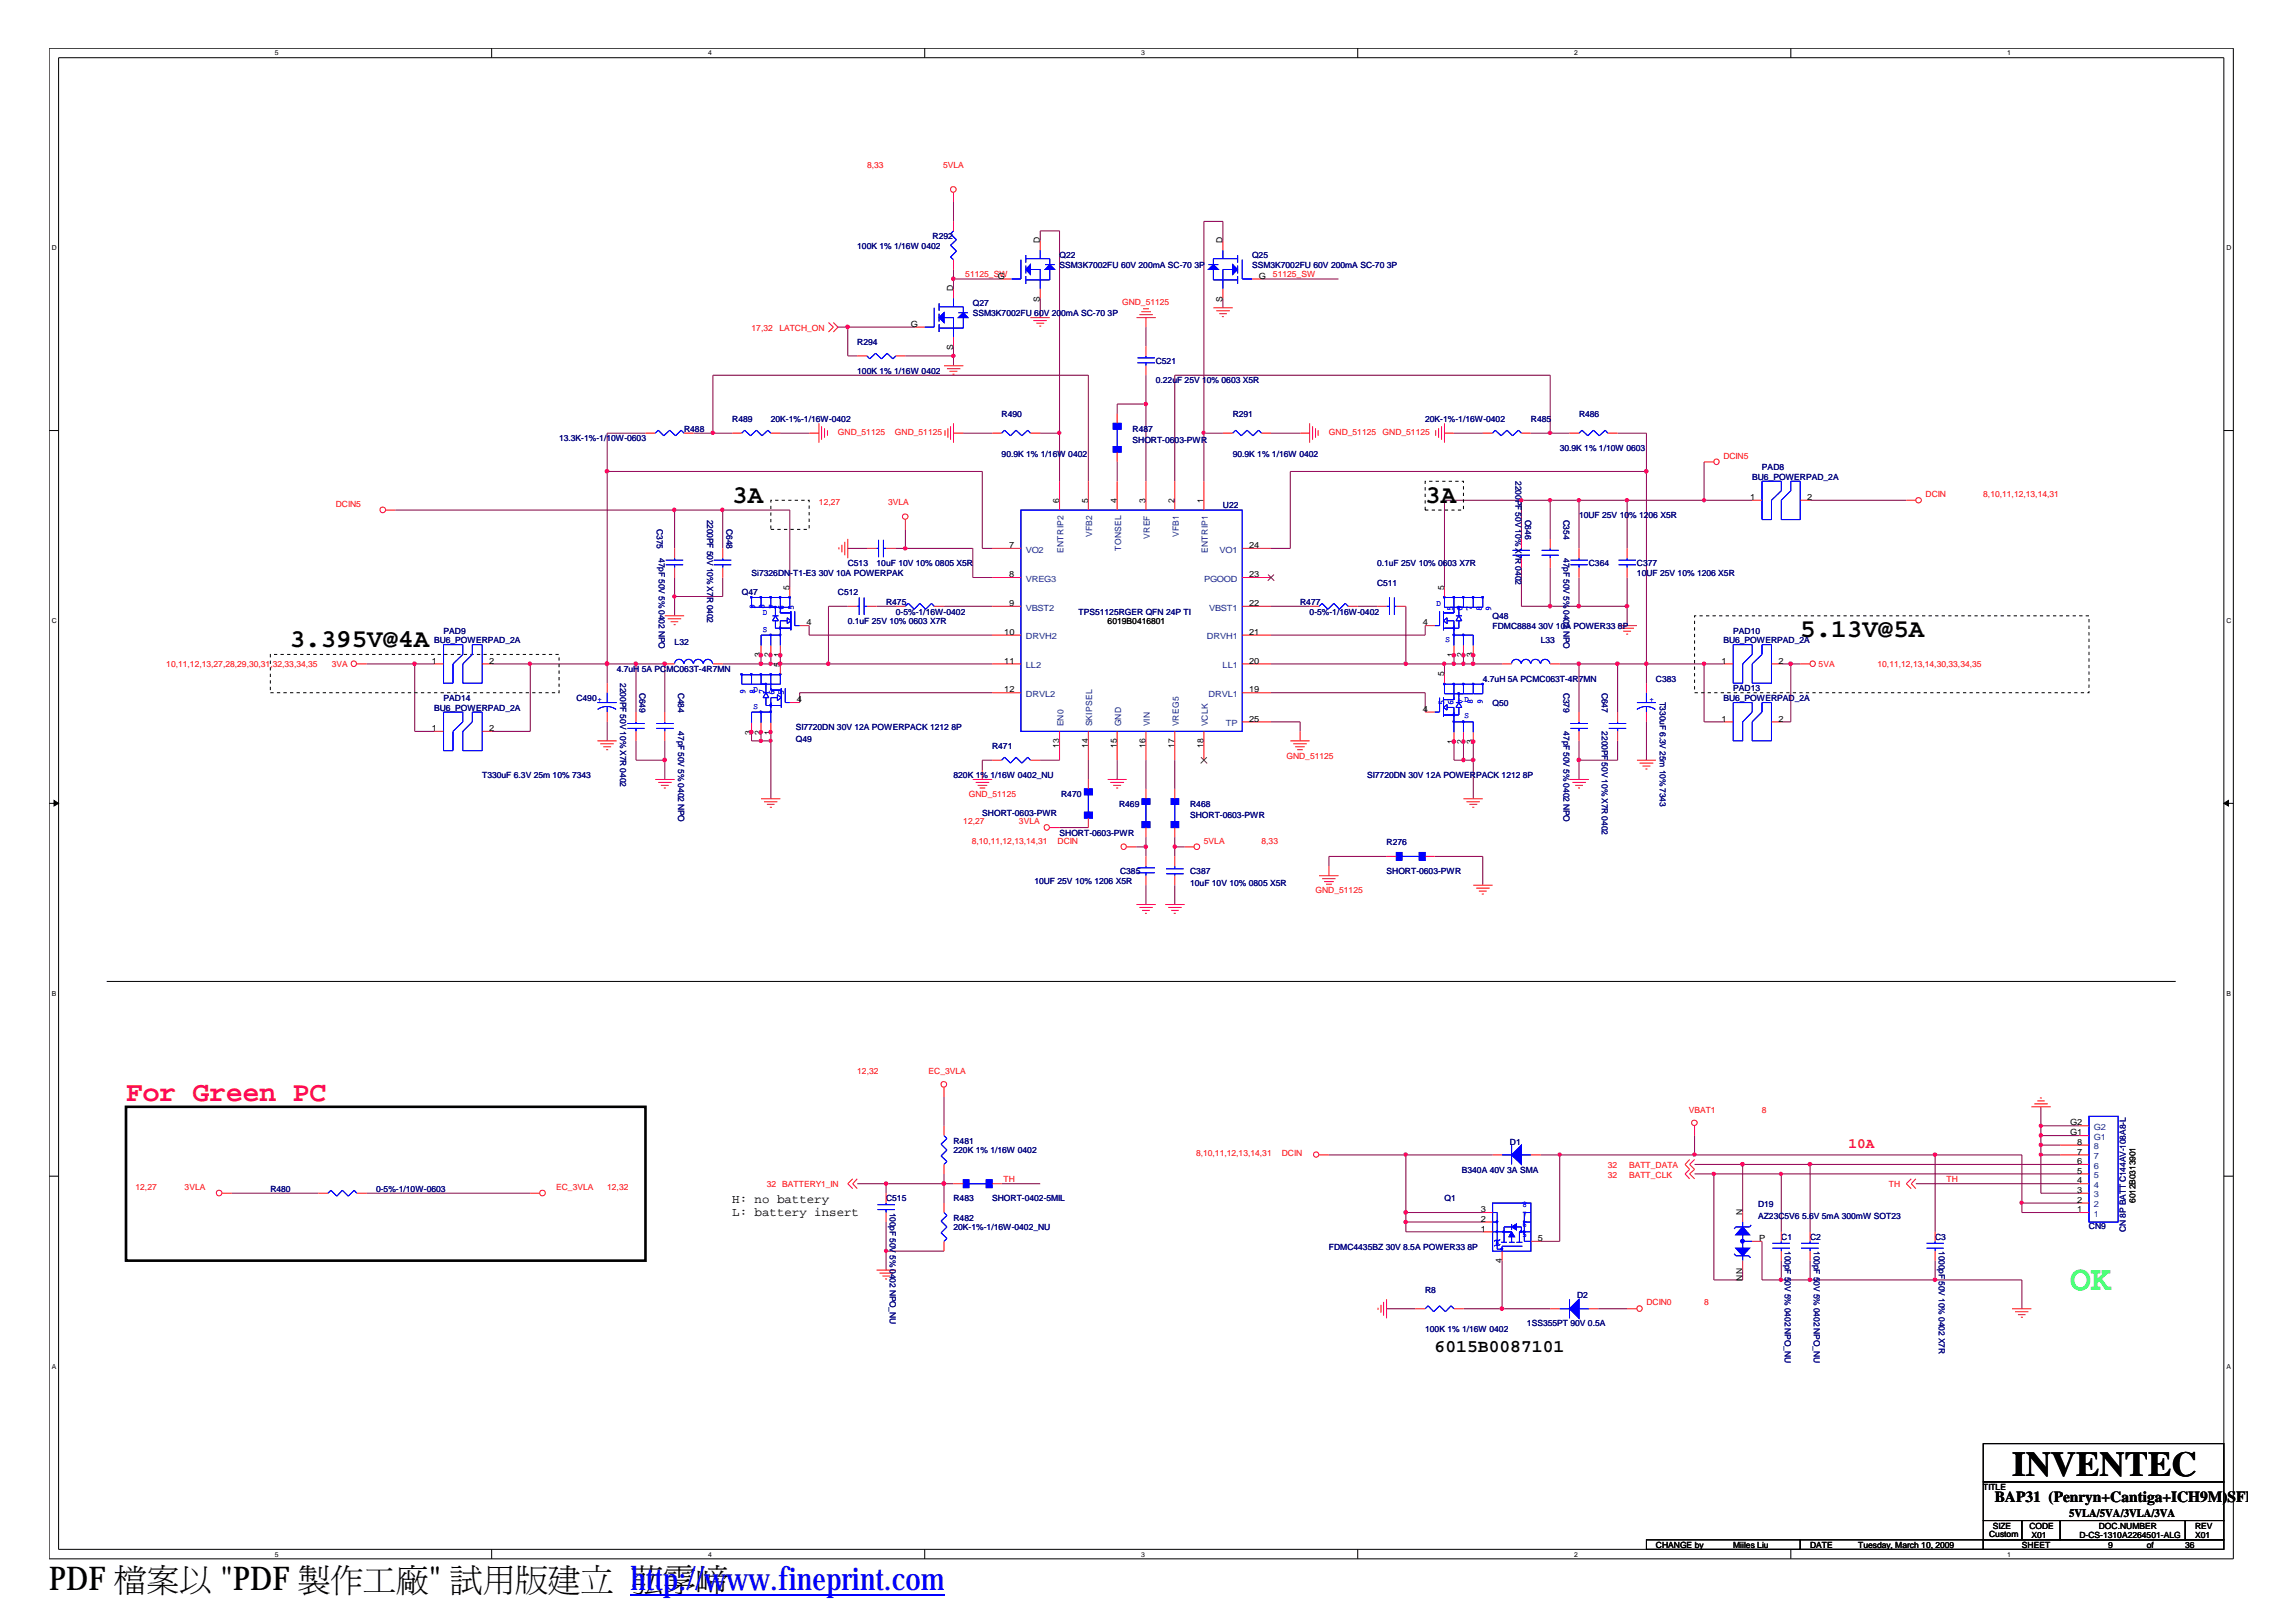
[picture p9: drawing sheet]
<svg xmlns="http://www.w3.org/2000/svg" width="297mm" height="210mm" viewBox="0 0 297 210" stroke-linecap="round" stroke-linejoin="round" font-family="sans-serif">
<defs><g id="words">
<text font-size="4.6" fill="#00ff40" x="267.7" y="166.8">OK</text>
<text font-size="4.5" x="260.2" y="190.9">INVENTEC</text>
<g font-size="4.2">
<text x="6.3" y="205.7">PDF 檔</text>
<text x="19" y="205.7">案</text>
<text x="23.2" y="205.7">以製&quot; 試立</text>
<text x="28.5" y="205.7">&quot;PDF</text>
<text x="42.8" y="205.7">作</text>
<text x="47" y="205.7">工用</text>
<text x="51.2" y="205.7">廠版 雺</text>
<text x="70.9" y="205.7">建 崹</text>
<text x="81.5" y="205.7">苰</text>
</g>
<text font-size="4.2" fill="#00f" x="81.5" y="205.7">http://www.fineprint.com</text>
<text font-size="3.6" fill="#f00" x="16.3" y="142.4">For Green PC</text>
<g font-size="3.3">
<text x="94.7" y="65">3A</text>
<text x="184.3" y="65">3A</text>
<text x="37.5" y="83.7">3.395V@4A</text>
<text x="232.8" y="82.4">5.13V@5A</text>
</g>
<text font-size="2.3" x="185.5" y="174.9">6015B0087101</text>
<text font-size="2" x="258" y="194.2">BAP31 (Penryn+Cantiga+ICH9M)SFF</text>
<text font-size="1.9" fill="#f00" x="239.1" y="148.4">10A</text>
<g font-size="1.6">
<text x="94.7" y="155.6">H: no battery</text>
<text x="94.7" y="157.3">L: battery insert</text>
</g>
<text font-size="1.5" x="267.6" y="196.1">5VLA/5VA/3VLA/3VA</text>
<g font-size="1.1" fill="#f00">
<text x="112.1" y="21.7">8,33</text>
<text x="122" y="21.7">5VLA</text>
<text x="124.8" y="35.8">51125_SW</text>
<text x="164.6" y="35.8">51125_SW</text>
<text x="145.1" y="39.4">GND_51125</text>
<text x="97.2" y="42.8">17,32</text>
<text x="100.8" y="42.8">LATCH_ON</text>
<text x="108.4" y="56.3">GND_51125</text>
<text x="115.7" y="56.3">GND_51125</text>
<text x="171.9" y="56.3">GND_51125</text>
<text x="178.8" y="56.3">GND_51125</text>
<text x="222.9" y="59.3">DCIN5</text>
<text x="43.4" y="65.5">DCIN5</text>
<text x="105.9" y="65.3">12,27</text>
<text x="114.9" y="65.3">3VLA</text>
<text x="249" y="64.3">DCIN</text>
<text x="256.5" y="64.3">8,10,11,12,13,14,31</text>
<text x="21.5" y="86.2">10,11,12,13,27,28,29,30,31,32,33,34,35</text>
<text x="42.9" y="86.2">3VA</text>
<text x="235.2" y="86.2">5VA</text>
<text x="242.8" y="86.2">10,11,12,13,14,30,33,34,35</text>
<text x="166.4" y="98.1">GND_51125</text>
<text x="124.6" y="106.6">12,27</text>
<text x="125.3" y="103.1">GND_51125</text>
<text x="131.8" y="106.6">3VLA</text>
<text x="125.7" y="109.1">8,10,11,12,13,14,31</text>
<text x="136.8" y="109.1">DCIN</text>
<text x="155.7" y="109.1">5VLA</text>
<text x="163.2" y="109.1">8,33</text>
<text x="170.1" y="115.5">GND_51125</text>
<text x="110.9" y="139">12,32</text>
<text x="120.1" y="139">EC_3VLA</text>
<text x="218.4" y="143.9">VBAT1</text>
<text x="227.9" y="143.9">8</text>
<text x="154.7" y="149.5">8,10,11,12,13,14,31</text>
<text x="165.8" y="149.5">DCIN</text>
<text x="17.5" y="153.9">12,27</text>
<text x="23.9" y="153.9">3VLA</text>
<text x="71.9" y="153.9">EC_3VLA</text>
<text x="78.5" y="153.9">12,32</text>
<text x="99.2" y="153.5">32 BATTERY1_IN</text>
<text x="129.8" y="152.8">TH</text>
<text x="207.9" y="151">32</text>
<text x="207.9" y="152.3">32</text>
<text x="210.7" y="151">BATT_DATA</text>
<text x="210.7" y="152.3">BATT_CLK</text>
<text x="244.3" y="153.5">TH</text>
<text x="251.8" y="152.8">TH</text>
<text x="212.9" y="168.8">DCIN0</text>
<text x="220.4" y="168.8">8</text>
</g>
<g font-size="1.1" fill="#000080">
<text x="110.9" y="32.2">100K 1% 1/16W 0402</text>
<text x="120.6" y="30.9">R292</text>
<text x="137" y="33.4">Q22</text>
<text x="137" y="34.6">SSM3K7002FU 60V 200mA SC-70 3P</text>
<text x="161.9" y="33.4">Q25</text>
<text x="161.9" y="34.6">SSM3K7002FU 60V 200mA SC-70 3P</text>
<text x="125.8" y="39.6">Q27</text>
<text x="125.8" y="40.9">SSM3K7002FU 60V 200mA SC-70 3P</text>
<text x="110.9" y="44.6">R294</text>
<text x="149.5" y="47.1">C521</text>
<text x="110.9" y="48.4">100K 1% 1/16W 0402</text>
<text x="129.5" y="53.9">R490</text>
<text x="149.5" y="49.6">0.22uF 25V 10% 0603 X5R</text>
<text x="159.4" y="53.9">R291</text>
<text x="204.2" y="53.9">R486</text>
<text x="72.3" y="57.1">13.3K-1%-1/10W-0603</text>
<text x="88.5" y="55.8">R488</text>
<text x="94.7" y="54.6">R489</text>
<text x="99.7" y="54.6">20K-1%-1/16W-0402</text>
<text x="129.5" y="59.1">90.9K 1% 1/16W 0402</text>
<text x="146.5" y="55.8">R487</text>
<text x="146.5" y="57.3">SHORT-0603-PWR</text>
<text x="159.4" y="59.1">90.9K 1% 1/16W 0402</text>
<text x="184.3" y="54.6">20K-1%-1/16W-0402</text>
<text x="198" y="54.6">R485</text>
<text x="201.7" y="58.3">30.9K 1% 1/10W 0603</text>
<text x="158.2" y="65.8">U22</text>
<text x="196" y="62.2" transform="rotate(90 196 62.2)">2200PF 50V 10% X7R 0402</text>
<text x="226.6" y="62">BU6_POWERPAD_2A</text>
<text x="227.9" y="60.8">PAD8</text>
<text x="85" y="68.5" transform="rotate(90 85 68.5)">C375</text>
<text x="91.4" y="67.2" transform="rotate(90 91.4 67.2)">2200PF 50V 10% X7</text>
<text x="93.9" y="68.5" transform="rotate(90 93.9 68.5)">C648</text>
<text x="197.2" y="67.2" transform="rotate(90 197.2 67.2)">C646</text>
<text x="202.2" y="67.2" transform="rotate(90 202.2 67.2)">C354</text>
<text x="204.2" y="67">10UF 25V 10% 1206 X5R</text>
<text x="85.2" y="72.2" transform="rotate(90 85.2 72.2)">47pF 50V 5% 0402 NPO</text>
<text x="91.4" y="77.1" transform="rotate(90 91.4 77.1)">R 0402</text>
<text x="95.9" y="77">Q47</text>
<text x="97.2" y="74.5">Si7326DN-T1-E3 30V 10A POWERPAK</text>
<text x="108.4" y="77">C512</text>
<text x="109.6" y="73.3">C513</text>
<text x="113.4" y="73.3">10uF 10V 10% 0805 X5R</text>
<text x="178.1" y="75.7">C511</text>
<text x="178.1" y="73.3">0.1uF 25V 10% 0603 X7R</text>
<text x="202.2" y="72.2" transform="rotate(90 202.2 72.2)">47pF 50V 5%</text>
<text x="205.5" y="73.3">C364</text>
<text x="211.7" y="73.3">C377</text>
<text x="211.7" y="74.5">10UF 25V 10% 1206 X5R</text>
<text x="56.1" y="83.2">BU6_POWERPAD_2A</text>
<text x="57.4" y="82">PAD9</text>
<text x="87.2" y="83.5">L32</text>
<text x="109.6" y="80.7">0.1uF 25V 10% 0603 X7R</text>
<text x="114.6" y="78.2">R475</text>
<text x="115.9" y="79.5">0-5%-1/16W-0402</text>
<text x="139.5" y="79.5">TPS51125RGER QFN 24P TI</text>
<text x="168.1" y="78.2">R477</text>
<text x="169.4" y="79.5">0-5%-1/16W-0402</text>
<text x="193" y="80.1">Q48</text>
<text x="193" y="81.3">FDMC8884 30V 10A POWER33 8P</text>
<text x="199.3" y="83.2">L33</text>
<text x="202.2" y="78.9" transform="rotate(90 202.2 78.9)">0402 NPO</text>
<text x="222.9" y="83.2">BU6_POWERPAD_2A</text>
<text x="224.2" y="82">PAD10</text>
<text x="79.8" y="86.9">4.7uH 5A PCMC063T-4R7MN</text>
<text x="80.2" y="88.4" transform="rotate(90 80.2 88.4)">2200PF 50V 10% X7R 0402</text>
<text x="82.7" y="89.6" transform="rotate(90 82.7 89.6)">C649</text>
<text x="87.7" y="89.6" transform="rotate(90 87.7 89.6)">C484</text>
<text x="191.8" y="88.2">4.7uH 5A PCMC063T-4R7MN</text>
<text x="202.2" y="89.6" transform="rotate(90 202.2 89.6)">C379</text>
<text x="207.2" y="89.6" transform="rotate(90 207.2 89.6)">C647</text>
<text x="214.2" y="88.2">C383</text>
<text x="224.2" y="89.4">PAD13</text>
<text x="56.1" y="91.9">BU6_POWERPAD_2A</text>
<text x="57.4" y="90.6">PAD14</text>
<text x="74.5" y="90.6">C490+</text>
<text x="87.7" y="94.6" transform="rotate(90 87.7 94.6)">47pF 50V 5% 0402 NPO</text>
<text x="102.9" y="95.9">Q49</text>
<text x="102.9" y="94.4">SI7720DN 30V 12A POWERPACK 1212 8P</text>
<text x="193" y="91.3">Q50</text>
<text x="202.2" y="94.6" transform="rotate(90 202.2 94.6)">47pF 50V 5% 0402 NPO</text>
<text x="207.2" y="94.6" transform="rotate(90 207.2 94.6)">2200PF</text>
<text x="214.7" y="90.7" transform="rotate(90 214.7 90.7)">T330uF 6.3V 25m 10% 7343</text>
<text x="222.9" y="90.6">BU6_POWERPAD_2A</text>
<text x="62.4" y="100.6">T330uF 6.3V 25m 10% 7343</text>
<text x="123.3" y="100.6">820K 1% 1/16W 0402_NU</text>
<text x="128.3" y="96.9">R471</text>
<text x="176.8" y="100.6">SI7720DN 30V 12A POWERPACK 1212 8P</text>
<text x="207.2" y="98.6" transform="rotate(90 207.2 98.6)">50V 10% X7R 0402</text>
<text x="127" y="105.6">SHORT-0603-PWR</text>
<text x="137.2" y="103.1">R470</text>
<text x="144.7" y="104.4">R469</text>
<text x="153.9" y="104.4">R468</text>
<text x="153.9" y="105.8">SHORT-0603-PWR</text>
<text x="137" y="108.1">SHORT-0603-PWR</text>
<text x="144.9" y="113.1">C385</text>
<text x="153.9" y="113.1">C387</text>
<text x="179.3" y="109.3">R276</text>
<text x="179.3" y="113.1">SHORT-0603-PWR</text>
<text x="133.8" y="114.3">10UF 25V 10% 1206 X5R</text>
<text x="153.9" y="114.6">10uF 10V 10% 0805 X5R</text>
<text x="123.3" y="147.9">R481</text>
<text x="123.3" y="149.2">220K 1% 1/16W 0402</text>
<text x="195.3" y="148.1">D1</text>
<text x="35" y="154.1">R480</text>
<text x="48.6" y="154.1">0-5%-1/10W-0603</text>
<text x="114.6" y="155.4">C515</text>
<text x="123.3" y="155.4">R483</text>
<text x="128.3" y="155.4">SHORT-0402-5MIL</text>
<text x="186.8" y="155.4">Q1</text>
<text x="189.1" y="151.7">B340A 40V 3A SMA</text>
<text x="115.1" y="156.8" transform="rotate(90 115.1 156.8)">100pF 50V</text>
<text x="123.3" y="157.9">R482</text>
<text x="123.3" y="159.1">20K-1%-1/16W-0402_NU</text>
<text x="171.9" y="161.6">FDMC4435BZ 30V 8.5A POWER33 8P</text>
<text x="227.4" y="156.1">D19</text>
<text x="227.4" y="157.6">AZ23C5V6 5.6V 5mA 300mW SOT23</text>
<text x="230.4" y="160.4">C1</text>
<text x="230.8" y="161.8" transform="rotate(90 230.8 161.8)">100pF 5</text>
<text x="234.1" y="160.4">C2</text>
<text x="234.6" y="161.8" transform="rotate(90 234.6 161.8)">100pF 5</text>
<text x="250.3" y="160.4">C3</text>
<text x="250.7" y="161.8" transform="rotate(90 250.7 161.8)">1000pF</text>
<text x="270.2" y="158.9">CN9</text>
<text x="275" y="159.3" transform="rotate(-90 275 159.3)">CN 8P BATT C144AV-108A8-L</text>
<text x="115.1" y="162.3" transform="rotate(90 115.1 162.3)">5% 0402 NPO_NU</text>
<text x="184.3" y="167.2">R8</text>
<text x="204" y="167.8">D2</text>
<text x="230.8" y="165.7" transform="rotate(90 230.8 165.7)">0V 5% 0402 NPO_NU</text>
<text x="234.6" y="165.7" transform="rotate(90 234.6 165.7)">0V 5% 0402 NPO_NU</text>
<text x="250.7" y="165.7" transform="rotate(90 250.7 165.7)">50V 10% 0402 X7R</text>
<text x="184.3" y="172.3">100K 1% 1/16W 0402</text>
<text x="197.5" y="171.5">1SS355PT 90V 0.5A</text>
</g>
<g font-size="1.1">
<text x="134.5" y="31.5" transform="rotate(-90 134.5 31.5)">D</text>
<text x="158.1" y="31.5" transform="rotate(-90 158.1 31.5)">D</text>
<text x="123.3" y="37.7" transform="rotate(-90 123.3 37.7)">D</text>
<text x="129" y="36">G</text>
<text x="134.5" y="39" transform="rotate(-90 134.5 39)">S</text>
<text x="158.1" y="39" transform="rotate(-90 158.1 39)">S</text>
<text x="162.8" y="36">G</text>
<text x="117.8" y="42.3">G</text>
<text x="123.3" y="45.2" transform="rotate(-90 123.3 45.2)">S</text>
<text x="137" y="65.1" transform="rotate(-90 137 65.1)">6</text>
<text x="140.7" y="65.1" transform="rotate(-90 140.7 65.1)">5</text>
<text x="144.4" y="65.1" transform="rotate(-90 144.4 65.1)">4</text>
<text x="148.2" y="65.1" transform="rotate(-90 148.2 65.1)">3</text>
<text x="151.9" y="65.1" transform="rotate(-90 151.9 65.1)">2</text>
<text x="155.7" y="65.1" transform="rotate(-90 155.7 65.1)">1</text>
<text x="226.4" y="64.7">1</text>
<text x="233.7" y="64.7">2</text>
<text x="130.5" y="70.9">7</text>
<text x="161.5" y="70.9">24</text>
<text x="102.1" y="76.3" transform="rotate(-90 102.1 76.3)">5</text>
<text x="130.5" y="74.6">8</text>
<text x="161.5" y="74.6">23</text>
<text x="186.8" y="76.3" transform="rotate(-90 186.8 76.3)">5</text>
<text x="104.3" y="80.9">4</text>
<text x="129.9" y="82.1">10</text>
<text x="130.5" y="78.4">9</text>
<text x="143.3" y="80.7">6019B0416801</text>
<text x="161.5" y="78.4">22</text>
<text x="161.5" y="82.1">21</text>
<text x="184" y="80.9">4</text>
<text x="55.8" y="85.8">1</text>
<text x="63.2" y="85.8">2</text>
<text x="98.4" y="85" transform="rotate(-90 98.4 85)">3</text>
<text x="99.7" y="85" transform="rotate(-90 99.7 85)">2</text>
<text x="100.9" y="86.2" transform="rotate(-90 100.9 86.2)">5</text>
<text x="100.9" y="85" transform="rotate(-90 100.9 85)">1</text>
<text x="129.9" y="85.8">11</text>
<text x="129.9" y="89.5">12</text>
<text x="161.5" y="89.5">19</text>
<text x="161.5" y="85.8">20</text>
<text x="186.8" y="87.5" transform="rotate(-90 186.8 87.5)">5</text>
<text x="188" y="85" transform="rotate(-90 188 85)">1</text>
<text x="189.2" y="85" transform="rotate(-90 189.2 85)">2</text>
<text x="190.5" y="85" transform="rotate(-90 190.5 85)">3</text>
<text x="222.6" y="85.8">1</text>
<text x="230" y="85.8">2</text>
<text x="55.8" y="94.5">1</text>
<text x="63.2" y="94.5">2</text>
<text x="97.2" y="95" transform="rotate(-90 97.2 95)">3</text>
<text x="98.4" y="95" transform="rotate(-90 98.4 95)">2</text>
<text x="99.7" y="95" transform="rotate(-90 99.7 95)">1</text>
<text x="103" y="90.8">4</text>
<text x="161.5" y="93.3">25</text>
<text x="184" y="92">4</text>
<text x="222.6" y="93.3">1</text>
<text x="230" y="93.3">2</text>
<text x="137" y="96.7" transform="rotate(-90 137 96.7)">13</text>
<text x="140.7" y="96.7" transform="rotate(-90 140.7 96.7)">14</text>
<text x="144.4" y="96.7" transform="rotate(-90 144.4 96.7)">15</text>
<text x="148.2" y="96.7" transform="rotate(-90 148.2 96.7)">16</text>
<text x="151.9" y="96.7" transform="rotate(-90 151.9 96.7)">17</text>
<text x="155.7" y="96.7" transform="rotate(-90 155.7 96.7)">18</text>
<text x="188" y="96.2" transform="rotate(-90 188 96.2)">1</text>
<text x="189.2" y="96.2" transform="rotate(-90 189.2 96.2)">2</text>
<text x="190.5" y="96.2" transform="rotate(-90 190.5 96.2)">3</text>
<text x="267.8" y="146.8">G1</text>
<text x="267.8" y="145.6">G2</text>
<text x="268.6" y="149.3">7</text>
<text x="268.6" y="148.1">8</text>
<text x="268.6" y="155.5">2</text>
<text x="268.6" y="154.3">3</text>
<text x="268.6" y="153">4</text>
<text x="268.6" y="151.8">5</text>
<text x="268.6" y="150.6">6</text>
<text x="276.2" y="155.6" transform="rotate(-90 276.2 155.6)">6012B0313901</text>
<text x="191.5" y="159.3">1</text>
<text x="191.5" y="158">2</text>
<text x="191.5" y="156.8">3</text>
<text x="198.9" y="160.5">5</text>
<text x="225.3" y="157.2" transform="rotate(-90 225.3 157.2)">N</text>
<text x="227.5" y="160.5">P</text>
<text x="268.6" y="156.8">1</text>
<text x="194.2" y="163.3" transform="rotate(-90 194.2 163.3)">4</text>
<text x="225.3" y="165.6" transform="rotate(-90 225.3 165.6)">NN</text>
<text x="256.5" y="192.7">TITLE</text>
<text x="257.7" y="197.7">SIZE</text>
<text x="262.5" y="197.7">CODE</text>
<text x="271.4" y="197.7">DOC.NUMBER</text>
<text x="283.9" y="197.7">REV</text>
<text x="214.2" y="200.2">CHANGE by</text>
<text x="224.2" y="200.2">Miiles Liu</text>
<text x="234.1" y="200.2">DATE</text>
<text x="240.3" y="200.2">Tuesday, March 10, 2009</text>
<text x="257.3" y="198.8">Custom</text>
<text x="261.5" y="200.2">SHEET</text>
<text x="262.7" y="198.9">X01</text>
<text x="268.9" y="198.9">D-CS-1310A2264501-ALG</text>
<text x="272.7" y="200.2">9</text>
<text x="277.7" y="200.2">of</text>
<text x="282.6" y="200.2">36</text>
<text x="283.9" y="198.9">X01</text>
</g>
<g font-size="1.1" fill="#004080">
<text x="132.7" y="71.5">VO2</text>
<text x="137.5" y="71.5" transform="rotate(-90 137.5 71.5)">ENTRIP2</text>
<text x="141.3" y="69.5" transform="rotate(-90 141.3 69.5)">VFB2</text>
<text x="145" y="71.2" transform="rotate(-90 145 71.2)">TONSEL</text>
<text x="148.7" y="69.7" transform="rotate(-90 148.7 69.7)">VREF</text>
<text x="152.4" y="69.5" transform="rotate(-90 152.4 69.5)">VFB1</text>
<text x="156.2" y="71.5" transform="rotate(-90 156.2 71.5)">ENTRIP1</text>
<text x="157.7" y="71.5">VO1</text>
<text x="132.7" y="75.2">VREG3</text>
<text x="155.7" y="75.2">PGOOD</text>
<text x="132.7" y="79">VBST2</text>
<text x="132.7" y="82.7">DRVH2</text>
<text x="156.1" y="82.7">DRVH1</text>
<text x="156.4" y="79">VBST1</text>
<text x="132.7" y="86.4">LL2</text>
<text x="158.1" y="86.4">LL1</text>
<text x="132.7" y="90.1">DRVL2</text>
<text x="137.5" y="94" transform="rotate(-90 137.5 94)">EN0</text>
<text x="141.3" y="94" transform="rotate(-90 141.3 94)">SKIPSEL</text>
<text x="145" y="94" transform="rotate(-90 145 94)">GND</text>
<text x="148.7" y="94" transform="rotate(-90 148.7 94)">VIN</text>
<text x="152.4" y="94" transform="rotate(-90 152.4 94)">VREG5</text>
<text x="156.2" y="94" transform="rotate(-90 156.2 94)">VCLK</text>
<text x="156.3" y="90.1">DRVL1</text>
<text x="158.5" y="93.9">TP</text>
<text x="270.8" y="147.4">G1</text>
<text x="270.8" y="146.1">G2</text>
<text x="270.8" y="149.9">7</text>
<text x="270.8" y="148.6">8</text>
<text x="270.8" y="154.9">3</text>
<text x="270.8" y="153.6">4</text>
<text x="270.8" y="152.4">5</text>
<text x="270.8" y="151.1">6</text>
<text x="270.8" y="157.4">1</text>
<text x="270.8" y="156.1">2</text>
</g>
<g font-size="1.1" fill="#00f">
<text x="97.7" y="78.8" transform="rotate(-90 97.7 78.8)">9</text>
<text x="98.7" y="81.7">S</text>
<text x="98.7" y="79.6">D</text>
<text x="98.9" y="78.8" transform="rotate(-90 98.9 78.8)">8</text>
<text x="100.2" y="78.8" transform="rotate(-90 100.2 78.8)">7</text>
<text x="101.4" y="78.9" transform="rotate(-90 101.4 78.9)">6</text>
<text x="102.7" y="78.9" transform="rotate(-90 102.7 78.9)">5</text>
<text x="185.8" y="78.3">D</text>
<text x="186.9" y="83.1">S</text>
<text x="187.9" y="79.1" transform="rotate(-90 187.9 79.1)">5</text>
<text x="189.1" y="79.1" transform="rotate(-90 189.1 79.1)">6</text>
<text x="190.4" y="79.1" transform="rotate(-90 190.4 79.1)">7</text>
<text x="191.6" y="79.1" transform="rotate(-90 191.6 79.1)">8</text>
<text x="192.9" y="79.1" transform="rotate(-90 192.9 79.1)">9</text>
<text x="96.4" y="89.7" transform="rotate(-90 96.4 89.7)">9</text>
<text x="97.5" y="89.5">D</text>
<text x="97.7" y="89.7" transform="rotate(-90 97.7 89.7)">8</text>
<text x="98.9" y="89.7" transform="rotate(-90 98.9 89.7)">7</text>
<text x="100.2" y="89.8" transform="rotate(-90 100.2 89.8)">6</text>
<text x="101.4" y="89.8" transform="rotate(-90 101.4 89.8)">5</text>
<text x="97.5" y="91.7">S</text>
<text x="186.8" y="91.1" transform="rotate(-90 186.8 91.1)">5</text>
<text x="188" y="91.1" transform="rotate(-90 188 91.1)">6</text>
<text x="189.3" y="91" transform="rotate(-90 189.3 91)">7</text>
<text x="189.4" y="92.9">S</text>
<text x="189.4" y="90.8">D</text>
<text x="190.5" y="91" transform="rotate(-90 190.5 91)">8</text>
<text x="191.8" y="91" transform="rotate(-90 191.8 91)">9</text>
<text x="213.3" y="90.8">+</text>
<text x="196.9" y="160">5</text>
<text x="196.9" y="158.6">6</text>
<text x="196.9" y="157.4">7</text>
<text x="196.9" y="156.1">8</text>
</g>
<g font-size=".9">
<text x="35.6" y="7.2">5</text>
<text x="91.6" y="7.2">4</text>
<text x="147.6" y="7.2">3</text>
<text x="203.6" y="7.2">2</text>
<text x="259.6" y="7.2">1</text>
<text x="6.7" y="32.4">D</text>
<text x="288" y="32.4">D</text>
<text x="6.7" y="80.6">C</text>
<text x="288" y="80.6">C</text>
<text x="6.7" y="128.8">B</text>
<text x="288" y="128.8">B</text>
<text x="6.7" y="177">A</text>
<text x="288" y="177">A</text>
<text x="35.6" y="201.3">5</text>
<text x="91.6" y="201.3">4</text>
<text x="147.6" y="201.3">3</text>
<text x="203.6" y="201.3">2</text>
<text x="259.6" y="201.3">1</text>
</g>
</g></defs>
<g fill="none" stroke="#000" stroke-width=".13">
<path d="M6.3 6.2h282.5v195.4h-282.5zM7.6 7.5h280v192.9h-280zM63.6 6.2v1.3M119.6 6.2v1.3M175.6 6.2v1.3M231.6 6.2v1.3M6.3 55.7h1.3M287.6 55.7h1.2M6.3 103.9h1.3M287.6 103.9h1.2M13.8 126.9h267.6M6.3 152.1h1.3"/>
<path d="M287.6 152.1h1.2M212.9 199.2h19.9v1.2h-19.9zM232.8 199.2h23.7v1.2h-23.7zM256.5 186.7h31.1v5h-31.1zM256.5 196.7h5v2.5h-5zM256.5 199.2h31.1v1.2h-31.1zM256.5 191.7h31.1v5h-31.1zM261.5 196.7h4.9v2.5h-4.9zM266.4 196.7h16.2v2.5h-16.2zM282.6 196.7h5v2.5h-5zM63.6 200.4v1.2M119.6 200.4v1.2"/>
<path d="M175.6 200.4v1.2M231.6 200.4v1.2"/>
</g>
<g fill="#000" stroke="#000" stroke-width=".13">
<path d="M7 103.5l.6 .4-.6 .3z" fill-rule="evenodd"/>
<path d="M287.6 103.9l.6-.4v.7z" fill-rule="evenodd"/>
</g>
<g fill="none" stroke="#800040" stroke-width=".13">
<path d="M123.3 26.1v2.5M123.3 34.9v2.5M123.3 36.1h6.2M134.5 31.1v-1.2h2.5v32.3M134.5 38.6v2.5M158.2 31.1v-2.5h-2.5v33.6M158.2 38.6v1.2M163.2 36.1h9.9M83.5 56h-5v32.4M89.7 56h5M92.2 56v-7.5h48.6v13.7M100.9 56h3.7"/>
<path d="M108.4 42.3h10M109.6 42.3v3.7h1.3M117.1 46h6.2M123.3 44.8v2.5M124.6 56h3.7M134.5 56h2.5M144.5 59.7v2.5M148.2 42.3v2.5M148.2 48.5v13.7M148.2 52.3h-3.7v1.2M155.7 56h2.5M164.4 56h3.7"/>
<path d="M188 56h3.8M198 56h5M200.5 56v-7.5h-48.6v13.7M209.2 56h3.7v32.4M220.4 59.7v5M51.1 66h51.1v9.9M78.5 61h48.5v9.9h1.3M87.2 66v4.9M87.2 74.7v4.9M93.5 66v4.9M93.5 74.7v2.4h-6.3M109.6 78.4h-2.5v7.5"/>
<path d="M109.6 70.9h2.5M113.4 78.4h2.5M115.9 70.9h9.9v3.8h2.5M117.1 68.5v2.4M122.1 78.4h6.2M164.4 78.4h5M175.6 78.4h2.5M181.8 78.4v7.5M196.8 73.4v5h13.6M196.8 64.7v5M200.5 64.7v5M200.5 73.4v5"/>
<path d="M204.2 64.7v6.2M204.2 74.7v3.7M210.4 64.7v6.2M210.4 74.7v6.2M212.9 61h-46v9.9h-2.5M226.6 64.7h-39.8v11.2M234.1 64.7h12.4M47.4 85.9h8.7M53.6 85.9v8.7h2.5M63.6 85.9h22.4v6.2M68.6 85.9v8.7h-5M78.5 93.4v2.4"/>
<path d="M82.3 95.8v2.5h3.7M82.3 85.9v6.2M86 95.8v5M93.5 85.9h34.8M97.2 94.6v1.2h2.5M98.4 84.6v1.3M98.4 94.6v1.2M99.7 84.6v1.3M99.7 94.6v8.7M100.9 84.6v1.3M104.6 80.9v1.2h23.7M128.3 89.6h-24.9v1.3"/>
<path d="M128.3 98.3h-1.3v1.3M134.5 98.3h2.5M140.8 98.3v2.5M144.5 98.3v2.5M148.2 98.3v3.7M151.9 98.3v3.7M164.4 89.6h19.9v2.5M164.4 85.9h29.9M164.4 93.4h3.7v1.2M184.3 80.9v1.2h-19.9M186.8 85.9v1.2M188 95.8v2.5h2.5"/>
<path d="M188 84.6v1.3M189.3 84.6v1.3M189.3 95.8v2.5M190.5 84.6v1.3M190.5 95.8v7.5M201.7 85.9h21.2M204.2 85.9v6.2M204.2 95.8v5M209.2 95.8v2.5h-5M209.2 85.9v6.2M212.9 93.4v4.9M220.4 85.9v7.5h2.5"/>
<path d="M230.4 85.9h2.4M231.6 85.9v7.5h-1.2M137 107h3.8M147 109.5h1.2M148.2 108.3v2.5M148.2 114.5v2.5M151.9 108.3v2.5M151.9 114.5v2.5M151.9 109.5h1.3M179.3 110.8h-7.4v1.2M185.5 110.8h6.3v3.7M30 154.3h11.2"/>
<path d="M47.4 154.3h21.2M110.9 153.1h12.4M114.6 153.1v1.2M114.6 158v6.3M122.1 141.9v3.7M122.1 151.8v3.8M129.5 153.1h5M171.9 149.4h21.1M181.8 149.4v9.9h10M181.8 156.8h10M181.8 158h10M199.3 149.4h62.2v7.4h7.4"/>
<path d="M201.7 149.4v11.1h-2.4M219.2 146.9v2.5M219.2 150.6h49.7M219.2 151.8h49.7M221.7 151.8v13.7h3.7v-1.2M225.4 150.6v6.2M230.4 151.8v7.5M234.1 150.6v8.7M247.8 153.1h21.1M250.3 149.4v9.9M261.5 155.6h7.4M263.9 143.1v11.2h5"/>
<path d="M263.9 149.4h2.5M263.9 148.1h2.5M263.9 146.9h5M263.9 145.6h5M114.6 161.8h7.5M179.3 169.3h3.7M189.3 169.3h11.2M194.3 163v6.3M206.7 169.3h3.7M227.9 160.5v5h33.6v3.8M230.4 163v2.5M234.1 163v2.5"/>
<path d="M250.3 163v2.5"/>
</g>
<g fill="#f0f" stroke="#f0f" stroke-width=".13">
<path d="M99.5 95.7h.3l.1 .1-.1 .2h-.1h-.2z" fill-rule="evenodd"/>
<path d="M106.9 85.7h.4l.1 .1-.1 .2-.2 .1-.2-.1z" fill-rule="evenodd"/>
<path d="M212.7 60.8h.4v.1v.2l-.2 .1-.2-.1z" fill-rule="evenodd"/>
<path d="M78.3 85.7h.4v.1v.2l-.2 .1-.2-.1z" fill-rule="evenodd"/>
<path d="M212.7 85.7h.4v.1v.2l-.2 .1-.2-.1z" fill-rule="evenodd"/>
<path d="M92 55.8h.3l.1 .2-.1 .1-.1 .1-.2-.1z" fill-rule="evenodd"/>
<path d="M200.3 55.8h.3l.1 .2-.1 .1-.2 .1-.1-.1z" fill-rule="evenodd"/>
<path d="M78.3 85.7h.4v.1v.2l-.2 .1-.2-.1z" fill-rule="evenodd"/>
<path d="M78.3 60.8h.4v.1v.2l-.2 .1-.2-.1z" fill-rule="evenodd"/>
<path d="M190.3 98.1h.4l.1 .2-.1 .1-.2 .1-.2-.1z" fill-rule="evenodd"/>
<path d="M151.8 109.3h.3v.2v.2h-.2h-.1z" fill-rule="evenodd"/>
<path d="M148 109.3h.3l.1 .2-.1 .2h-.1h-.2z" fill-rule="evenodd"/>
<path d="M99.5 84.6h.3l.1 .1-.1 .2-.1 .1-.2-.1z" fill-rule="evenodd"/>
<path d="M210.2 64.5h.4l.1 .2-.1 .1-.2 .1-.2-.1z" fill-rule="evenodd"/>
<path d="M204 64.5h.3l.1 .2-.1 .1-.1 .1-.2-.1z" fill-rule="evenodd"/>
<path d="M136.8 55.8h.3l.1 .2-.1 .1-.1 .1-.2-.1z" fill-rule="evenodd"/>
<path d="M116.9 70.8h.3l.1 .1-.1 .2h-.1h-.2z" fill-rule="evenodd"/>
<path d="M155.5 55.8h.3l.1 .2-.1 .1-.1 .1-.2-.1z" fill-rule="evenodd"/>
<path d="M148 52.1h.3l.1 .2-.1 .1-.1 .1-.2-.1z" fill-rule="evenodd"/>
<path d="M98.2 84.6h.4v.1v.2l-.2 .1-.2-.1z" fill-rule="evenodd"/>
<path d="M99.5 85.7h.3l.1 .1-.1 .2-.1 .1-.2-.1z" fill-rule="evenodd"/>
<path d="M123.1 45.9h.3l.1 .1-.1 .2h-.1h-.2z" fill-rule="evenodd"/>
<path d="M109.4 42.1h.4l.1 .2-.1 .1-.2 .1-.2-.1z" fill-rule="evenodd"/>
<path d="M123.1 35.9h.3l.1 .1-.1 .2-.1 .1-.2-.1z" fill-rule="evenodd"/>
<path d="M220.2 85.7h.3l.1 .1-.1 .2-.1 .1-.2-.1z" fill-rule="evenodd"/>
<path d="M68.4 85.7h.3v.1v.2l-.2 .1-.1-.1z" fill-rule="evenodd"/>
<path d="M210.2 78.2h.4l.1 .2-.1 .1-.2 .1-.2-.1z" fill-rule="evenodd"/>
<path d="M98.2 85.7h.4v.1v.2l-.2 .1-.2-.1z" fill-rule="evenodd"/>
<path d="M100.7 84.6h.4v.1v.2l-.2 .1-.2-.1z" fill-rule="evenodd"/>
<path d="M189.1 84.6h.3l.1 .1-.1 .2-.1 .1-.2-.1z" fill-rule="evenodd"/>
<path d="M181.6 85.7h.4v.1v.2l-.2 .1-.2-.1z" fill-rule="evenodd"/>
<path d="M100.7 85.7h.4v.1v.2l-.2 .1-.2-.1z" fill-rule="evenodd"/>
<path d="M200.3 64.5h.3l.1 .2-.1 .1-.2 .1-.1-.1z" fill-rule="evenodd"/>
<path d="M204 78.2h.3l.1 .2-.1 .1-.1 .1-.2-.1z" fill-rule="evenodd"/>
<path d="M190.3 84.6h.4l.1 .1-.1 .2-.2 .1-.2-.1z" fill-rule="evenodd"/>
<path d="M189.1 85.7h.3l.1 .1-.1 .2-.1 .1-.2-.1z" fill-rule="evenodd"/>
<path d="M190.3 85.7h.4l.1 .1-.1 .2-.2 .1-.2-.1z" fill-rule="evenodd"/>
<path d="M187.8 85.7h.4l.1 .1-.1 .2-.2 .1-.2-.1z" fill-rule="evenodd"/>
<path d="M187.8 84.6h.4l.1 .1-.1 .2-.2 .1-.2-.1z" fill-rule="evenodd"/>
<path d="M186.6 85.7h.3l.1 .1-.1 .2-.1 .1-.2-.1z" fill-rule="evenodd"/>
<path d="M220.2 64.5h.3l.1 .2-.1 .1-.1 .1-.2-.1z" fill-rule="evenodd"/>
<path d="M190.3 95.7h.4l.1 .2-.1 .2-.2 .1-.2-.1z" fill-rule="evenodd"/>
<path d="M189.1 95.7h.3l.1 .2-.1 .2-.1 .1-.2-.1z" fill-rule="evenodd"/>
<path d="M189.1 98.1h.3l.1 .2-.1 .1-.1 .1-.2-.1z" fill-rule="evenodd"/>
<path d="M187.8 95.7h.4l.1 .2-.1 .2-.2 .1-.2-.1z" fill-rule="evenodd"/>
<path d="M98.2 94.5h.4v.2v.1l-.2 .1-.2-.1z" fill-rule="evenodd"/>
<path d="M99.5 94.5h.3l.1 .2-.1 .1-.1 .1-.2-.1z" fill-rule="evenodd"/>
<path d="M97 94.5h.3l.1 .2-.1 .1-.1 .1-.2-.1z" fill-rule="evenodd"/>
<path d="M98.2 95.7h.4v.1v.2h-.2h-.2z" fill-rule="evenodd"/>
<path d="M201.6 149.2h.3v.1v.2h-.2h-.1z" fill-rule="evenodd"/>
<path d="M194.1 169.1h.3l.1 .1-.1 .2-.2 .1-.1-.1z" fill-rule="evenodd"/>
<path d="M233.9 150.4h.3l.1 .2-.1 .1-.1 .1-.2-.1z" fill-rule="evenodd"/>
<path d="M230.2 151.7h.3v.1v.2h-.2h-.1z" fill-rule="evenodd"/>
<path d="M230.2 165.3h.3v.2v.2h-.2h-.1z" fill-rule="evenodd"/>
<path d="M225.2 150.4h.3l.1 .2-.1 .1-.2 .1-.1-.1z" fill-rule="evenodd"/>
<path d="M221.5 151.7h.3l.1 .1-.1 .2h-.2h-.1z" fill-rule="evenodd"/>
<path d="M219 149.2h.3l.1 .1-.1 .2h-.2h-.1z" fill-rule="evenodd"/>
<path d="M121.9 152.9h.3l.1 .1-.1 .2-.2 .1-.1-.1z" fill-rule="evenodd"/>
<path d="M114.4 161.6h.3l.1 .2-.1 .1-.1 .1-.2-.1z" fill-rule="evenodd"/>
<path d="M121.9 152.9h.3l.1 .1-.1 .2-.2 .1-.1-.1z" fill-rule="evenodd"/>
<path d="M114.4 152.9h.3l.1 .1-.1 .2-.1 .1-.2-.1z" fill-rule="evenodd"/>
<path d="M181.6 156.6h.4v.2v.1l-.2 .1-.2-.1z" fill-rule="evenodd"/>
<path d="M181.6 149.2h.4v.1v.2h-.2h-.2z" fill-rule="evenodd"/>
<path d="M181.6 157.9h.4v.1v.2l-.2 .1-.2-.1z" fill-rule="evenodd"/>
<path d="M250.1 149.2h.3l.1 .1-.1 .2h-.2h-.1z" fill-rule="evenodd"/>
<path d="M263.8 147.9h.3l.1 .2-.1 .1-.2 .1-.1-.1z" fill-rule="evenodd"/>
<path d="M233.9 165.3h.3l.1 .2-.1 .2h-.1h-.2z" fill-rule="evenodd"/>
<path d="M250.1 165.3h.3l.1 .2-.1 .2h-.2h-.1z" fill-rule="evenodd"/>
<path d="M196.6 64.5h.3l.1 .2-.1 .1-.2 .1-.1-.1z" fill-rule="evenodd"/>
<path d="M200.3 78.2h.3l.1 .2-.1 .1-.2 .1-.1-.1z" fill-rule="evenodd"/>
<path d="M93.3 65.8h.3v.1v.2l-.2 .1-.1-.1z" fill-rule="evenodd"/>
<path d="M87.1 77h.2l.1 .1-.1 .2-.1 .1-.1-.1z" fill-rule="evenodd"/>
<path d="M87.1 65.8h.2l.1 .1-.1 .2-.1 .1-.1-.1z" fill-rule="evenodd"/>
<path d="M85.8 85.7h.3l.1 .1-.1 .2-.2 .1-.1-.1z" fill-rule="evenodd"/>
<path d="M85.8 98.1h.3l.1 .2-.1 .1-.2 .1-.1-.1z" fill-rule="evenodd"/>
<path d="M204 85.7h.3l.1 .1-.1 .2-.1 .1-.2-.1z" fill-rule="evenodd"/>
<path d="M261.3 155.4h.3l.1 .1-.1 .2-.1 .1-.2-.1z" fill-rule="evenodd"/>
<path d="M263.8 146.7h.3l.1 .1-.1 .2-.2 .1-.1-.1z" fill-rule="evenodd"/>
<path d="M263.8 145.4h.3l.1 .2-.1 .1-.2 .1-.1-.1z" fill-rule="evenodd"/>
<path d="M209 85.7h.3l.1 .1-.1 .2-.1 .1-.2-.1z" fill-rule="evenodd"/>
<path d="M204 98.1h.3l.1 .2-.1 .1-.1 .1-.2-.1z" fill-rule="evenodd"/>
<path d="M82.1 85.7h.3l.1 .1-.1 .2-.2 .1-.1-.1z" fill-rule="evenodd"/>
<path d="M263.8 149.2h.3l.1 .1-.1 .2h-.2h-.1z" fill-rule="evenodd"/>
<path d="M231.4 85.7h.3l.1 .1-.1 .2-.1 .1-.2-.1z" fill-rule="evenodd"/>
<path d="M53.4 85.7h.4v.1v.2l-.2 .1-.2-.1z" fill-rule="evenodd"/>
<path d="M99.5 95.7h.3l.1 .1-.1 .2h-.1h-.2z" fill-rule="evenodd"/>
<path d="M106.9 85.7h.4l.1 .1-.1 .2-.2 .1-.2-.1z" fill-rule="evenodd"/>
<path d="M212.7 60.8h.4v.1v.2l-.2 .1-.2-.1z" fill-rule="evenodd"/>
<path d="M78.3 85.7h.4v.1v.2l-.2 .1-.2-.1z" fill-rule="evenodd"/>
<path d="M212.7 85.7h.4v.1v.2l-.2 .1-.2-.1z" fill-rule="evenodd"/>
<path d="M92 55.8h.3l.1 .2-.1 .1-.1 .1-.2-.1z" fill-rule="evenodd"/>
<path d="M200.3 55.8h.3l.1 .2-.1 .1-.2 .1-.1-.1z" fill-rule="evenodd"/>
<path d="M78.3 85.7h.4v.1v.2l-.2 .1-.2-.1z" fill-rule="evenodd"/>
<path d="M78.3 60.8h.4v.1v.2l-.2 .1-.2-.1z" fill-rule="evenodd"/>
<path d="M190.3 98.1h.4l.1 .2-.1 .1-.2 .1-.2-.1z" fill-rule="evenodd"/>
<path d="M151.8 109.3h.3v.2v.2h-.2h-.1z" fill-rule="evenodd"/>
<path d="M148 109.3h.3l.1 .2-.1 .2h-.1h-.2z" fill-rule="evenodd"/>
<path d="M99.5 84.6h.3l.1 .1-.1 .2-.1 .1-.2-.1z" fill-rule="evenodd"/>
<path d="M210.2 64.5h.4l.1 .2-.1 .1-.2 .1-.2-.1z" fill-rule="evenodd"/>
<path d="M204 64.5h.3l.1 .2-.1 .1-.1 .1-.2-.1z" fill-rule="evenodd"/>
<path d="M136.8 55.8h.3l.1 .2-.1 .1-.1 .1-.2-.1z" fill-rule="evenodd"/>
<path d="M116.9 70.8h.3l.1 .1-.1 .2h-.1h-.2z" fill-rule="evenodd"/>
<path d="M155.5 55.8h.3l.1 .2-.1 .1-.1 .1-.2-.1z" fill-rule="evenodd"/>
<path d="M148 52.1h.3l.1 .2-.1 .1-.1 .1-.2-.1z" fill-rule="evenodd"/>
<path d="M98.2 84.6h.4v.1v.2l-.2 .1-.2-.1z" fill-rule="evenodd"/>
<path d="M99.5 85.7h.3l.1 .1-.1 .2-.1 .1-.2-.1z" fill-rule="evenodd"/>
<path d="M123.1 45.9h.3l.1 .1-.1 .2h-.1h-.2z" fill-rule="evenodd"/>
<path d="M109.4 42.1h.4l.1 .2-.1 .1-.2 .1-.2-.1z" fill-rule="evenodd"/>
<path d="M123.1 35.9h.3l.1 .1-.1 .2-.1 .1-.2-.1z" fill-rule="evenodd"/>
<path d="M220.2 85.7h.3l.1 .1-.1 .2-.1 .1-.2-.1z" fill-rule="evenodd"/>
<path d="M68.4 85.7h.3v.1v.2l-.2 .1-.1-.1z" fill-rule="evenodd"/>
<path d="M210.2 78.2h.4l.1 .2-.1 .1-.2 .1-.2-.1z" fill-rule="evenodd"/>
<path d="M98.2 85.7h.4v.1v.2l-.2 .1-.2-.1z" fill-rule="evenodd"/>
<path d="M100.7 84.6h.4v.1v.2l-.2 .1-.2-.1z" fill-rule="evenodd"/>
<path d="M189.1 84.6h.3l.1 .1-.1 .2-.1 .1-.2-.1z" fill-rule="evenodd"/>
<path d="M181.6 85.7h.4v.1v.2l-.2 .1-.2-.1z" fill-rule="evenodd"/>
<path d="M100.7 85.7h.4v.1v.2l-.2 .1-.2-.1z" fill-rule="evenodd"/>
<path d="M200.3 64.5h.3l.1 .2-.1 .1-.2 .1-.1-.1z" fill-rule="evenodd"/>
<path d="M204 78.2h.3l.1 .2-.1 .1-.1 .1-.2-.1z" fill-rule="evenodd"/>
<path d="M190.3 84.6h.4l.1 .1-.1 .2-.2 .1-.2-.1z" fill-rule="evenodd"/>
<path d="M189.1 85.7h.3l.1 .1-.1 .2-.1 .1-.2-.1z" fill-rule="evenodd"/>
<path d="M190.3 85.7h.4l.1 .1-.1 .2-.2 .1-.2-.1z" fill-rule="evenodd"/>
<path d="M187.8 85.7h.4l.1 .1-.1 .2-.2 .1-.2-.1z" fill-rule="evenodd"/>
<path d="M187.8 84.6h.4l.1 .1-.1 .2-.2 .1-.2-.1z" fill-rule="evenodd"/>
<path d="M186.6 85.7h.3l.1 .1-.1 .2-.1 .1-.2-.1z" fill-rule="evenodd"/>
<path d="M220.2 64.5h.3l.1 .2-.1 .1-.1 .1-.2-.1z" fill-rule="evenodd"/>
<path d="M190.3 95.7h.4l.1 .2-.1 .2-.2 .1-.2-.1z" fill-rule="evenodd"/>
<path d="M189.1 95.7h.3l.1 .2-.1 .2-.1 .1-.2-.1z" fill-rule="evenodd"/>
<path d="M189.1 98.1h.3l.1 .2-.1 .1-.1 .1-.2-.1z" fill-rule="evenodd"/>
<path d="M187.8 95.7h.4l.1 .2-.1 .2-.2 .1-.2-.1z" fill-rule="evenodd"/>
<path d="M98.2 94.5h.4v.2v.1l-.2 .1-.2-.1z" fill-rule="evenodd"/>
<path d="M99.5 94.5h.3l.1 .2-.1 .1-.1 .1-.2-.1z" fill-rule="evenodd"/>
<path d="M97 94.5h.3l.1 .2-.1 .1-.1 .1-.2-.1z" fill-rule="evenodd"/>
<path d="M98.2 95.7h.4v.1v.2h-.2h-.2z" fill-rule="evenodd"/>
<path d="M201.6 149.2h.3v.1v.2h-.2h-.1z" fill-rule="evenodd"/>
<path d="M194.1 169.1h.3l.1 .1-.1 .2-.2 .1-.1-.1z" fill-rule="evenodd"/>
<path d="M233.9 150.4h.3l.1 .2-.1 .1-.1 .1-.2-.1z" fill-rule="evenodd"/>
<path d="M230.2 151.7h.3v.1v.2h-.2h-.1z" fill-rule="evenodd"/>
<path d="M230.2 165.3h.3v.2v.2h-.2h-.1z" fill-rule="evenodd"/>
<path d="M225.2 150.4h.3l.1 .2-.1 .1-.2 .1-.1-.1z" fill-rule="evenodd"/>
<path d="M221.5 151.7h.3l.1 .1-.1 .2h-.2h-.1z" fill-rule="evenodd"/>
<path d="M219 149.2h.3l.1 .1-.1 .2h-.2h-.1z" fill-rule="evenodd"/>
<path d="M121.9 152.9h.3l.1 .1-.1 .2-.2 .1-.1-.1z" fill-rule="evenodd"/>
<path d="M114.4 161.6h.3l.1 .2-.1 .1-.1 .1-.2-.1z" fill-rule="evenodd"/>
<path d="M121.9 152.9h.3l.1 .1-.1 .2-.2 .1-.1-.1z" fill-rule="evenodd"/>
<path d="M114.4 152.9h.3l.1 .1-.1 .2-.1 .1-.2-.1z" fill-rule="evenodd"/>
<path d="M181.6 156.6h.4v.2v.1l-.2 .1-.2-.1z" fill-rule="evenodd"/>
<path d="M181.6 149.2h.4v.1v.2h-.2h-.2z" fill-rule="evenodd"/>
<path d="M181.6 157.9h.4v.1v.2l-.2 .1-.2-.1z" fill-rule="evenodd"/>
<path d="M250.1 149.2h.3l.1 .1-.1 .2h-.2h-.1z" fill-rule="evenodd"/>
<path d="M263.8 147.9h.3l.1 .2-.1 .1-.2 .1-.1-.1z" fill-rule="evenodd"/>
<path d="M233.9 165.3h.3l.1 .2-.1 .2h-.1h-.2z" fill-rule="evenodd"/>
<path d="M250.1 165.3h.3l.1 .2-.1 .2h-.2h-.1z" fill-rule="evenodd"/>
<path d="M196.6 64.5h.3l.1 .2-.1 .1-.2 .1-.1-.1z" fill-rule="evenodd"/>
<path d="M200.3 78.2h.3l.1 .2-.1 .1-.2 .1-.1-.1z" fill-rule="evenodd"/>
<path d="M93.3 65.8h.3v.1v.2l-.2 .1-.1-.1z" fill-rule="evenodd"/>
<path d="M87.1 77h.2l.1 .1-.1 .2-.1 .1-.1-.1z" fill-rule="evenodd"/>
<path d="M87.1 65.8h.2l.1 .1-.1 .2-.1 .1-.1-.1z" fill-rule="evenodd"/>
<path d="M85.8 85.7h.3l.1 .1-.1 .2-.2 .1-.1-.1z" fill-rule="evenodd"/>
<path d="M85.8 98.1h.3l.1 .2-.1 .1-.2 .1-.1-.1z" fill-rule="evenodd"/>
<path d="M204 85.7h.3l.1 .1-.1 .2-.1 .1-.2-.1z" fill-rule="evenodd"/>
<path d="M261.3 155.4h.3l.1 .1-.1 .2-.1 .1-.2-.1z" fill-rule="evenodd"/>
<path d="M263.8 146.7h.3l.1 .1-.1 .2-.2 .1-.1-.1z" fill-rule="evenodd"/>
<path d="M263.8 145.4h.3l.1 .2-.1 .1-.2 .1-.1-.1z" fill-rule="evenodd"/>
<path d="M209 85.7h.3l.1 .1-.1 .2-.1 .1-.2-.1z" fill-rule="evenodd"/>
<path d="M204 98.1h.3l.1 .2-.1 .1-.1 .1-.2-.1z" fill-rule="evenodd"/>
<path d="M82.1 85.7h.3l.1 .1-.1 .2-.2 .1-.1-.1z" fill-rule="evenodd"/>
<path d="M263.8 149.2h.3l.1 .1-.1 .2h-.2h-.1z" fill-rule="evenodd"/>
<path d="M231.4 85.7h.3l.1 .1-.1 .2-.1 .1-.2-.1z" fill-rule="evenodd"/>
<path d="M53.4 85.7h.4v.1v.2l-.2 .1-.2-.1z" fill-rule="evenodd"/>
</g>
<g fill="none" stroke="#f00" stroke-width=".13">
<path d="M123.3 24.9v1.2M123.3 28.6v1.3M123.3 33.6v1.3M123.3 37.4v1.2M129.5 36.1h1.3M134.5 31.1v1.3M134.5 37.4v1.2M147.8 39.9h.8M156.9 39.8h2.5M158.2 31.1v1.3M158.2 37.4v1.2M161.9 36.1h1.3"/>
<path d="M83.5 56h1.3M88.5 56h1.2M94.7 56h1.2M99.7 56h1.2M104.6 56h1.3M105.9 54.8v2.4M106.3 55.1v1.8M106.6 55.4v1.2M107 55.6v.8M107.1 41.7l.7 .6-.7 .6M107.8 41.7l.6 .6-.6 .6M110.9 46h1.2"/>
<path d="M115.9 46h1.2M118.4 42.3h1.2M122.1 47.3h2.5M122.2 55.6v.8M122.5 47.7h1.7M122.6 55.4v1.2M122.8 48h1M122.9 55.1v1.8M123.2 48.4h.2M123.3 56h1.3M123.3 43.6v1.2M123.3 54.8v2.4"/>
<path d="M128.3 56h1.2M133.3 41.1h2.5M133.3 56h1.2M133.6 41.5h1.8M134 41.8h1M134.4 42.2h.3M144.5 53.5v1.3M144.5 58.5v1.2M147 41.1h2.5M147.4 40.7h1.7M147.6 40.3h1.2M148.2 41.1v1.2"/>
<path d="M148.2 44.8v1.2M148.2 47.3v1.2M157.3 40.2h1.7M157.7 40.6h1M158 41h.3M158.2 56h1.2M163.2 56h1.2M168.1 56h1.3M169.4 54.8v2.4M169.8 55.1v1.8M170.1 55.4v1.2M170.5 55.6v.8"/>
<path d="M185.7 55.6v.8M186.1 55.4v1.2M186.4 55.1v1.8M186.8 56h1.2M186.8 54.8v2.4M191.8 56h1.2M196.8 56h1.2M203 56h1.2M207.9 56h1.3M220.4 59.7h1.3M49.9 66h1.2M86 79.6h2.5"/>
<path d="M87.2 70.9v1.3M87.2 73.4v1.3M93.5 70.9v1.3M93.5 73.4v1.3M102.2 75.9v1.2M108.5 70.8v.2M108.9 70.5v.9M109.3 70.1v1.7M109.6 69.7v2.5M109.6 78.4h1.3M112.1 78.4h1.3M112.1 70.9h1.3"/>
<path d="M114.6 70.9h1.3M115.9 78.4h1.2M117.1 67.2v1.3M120.8 78.4h1.3M128.3 78.4h3.7M128.3 74.7h3.7M128.3 70.9h3.7M137 62.2v3.8M140.8 62.2v3.8M144.5 62.2v3.8M148.2 62.2v3.8M151.9 62.2v3.8"/>
<path d="M155.7 62.2v3.8M160.7 78.4h3.7M160.7 74.7h3.7M160.7 70.9h3.7M169.4 78.4h1.2M174.4 78.4h1.2M178.1 78.4h1.2M180.6 78.4h1.2M186.8 75.9v1.2M196.8 69.7v1.2M196.8 72.2v1.2M200.5 69.7v1.2"/>
<path d="M200.5 72.2v1.2M204.2 70.9v1.3M204.2 73.4v1.3M210.4 70.9v1.3M210.4 73.4v1.3M226.6 64.7h1.3M232.8 64.7h1.3M246.5 64.7h1.3M46.1 85.9h1.3M56.1 85.9h1.3M56.1 94.6h1.3M62.4 85.9h1.2"/>
<path d="M62.4 94.6h1.2M77.3 95.8h2.5M77.6 96.2h1.8M78 96.6h1M78.4 97h.3M78.5 88.4v1.2M78.5 92.1v1.3M82.3 92.1v1.3M82.3 94.6v1.2M86 85.9h1.2M86 92.1v1.3M86 94.6v1.2"/>
<path d="M86.4 80h1.7M86.7 80.4h1M87.1 80.8h.3M92.2 85.9h1.3M97.2 93.5v1.2M98.4 83.5v1.3M98.4 93.5v1.2M99.7 83.5v1.3M99.7 93.5v1.2M100.9 83.5v1.3M100.9 85.9v1.2M102.2 90.9h1.2"/>
<path d="M103.4 80.9h1.2M127 99.6v1.2M128.3 98.3h1.2M128.3 85.9h3.7M128.3 89.6h3.7M128.3 82.1h3.7M133.3 98.3h1.2M137 94.6v3.7M140.8 94.6v3.7M144.5 94.6v3.7M148.2 94.6v3.7M151.9 94.6v3.7"/>
<path d="M155.7 94.6v3.7M160.7 85.9h3.7M160.7 93.4h3.7M160.7 89.6h3.7M160.7 82.1h3.7M166.9 95.8h2.5M167.3 96.2h1.7M167.5 96.6h1.2M167.8 97h.7M168.1 94.6v1.2M184.3 80.9h1.2M184.3 92.1h1.2"/>
<path d="M186.8 87.1v1.3M188 83.5v1.3M188 94.7v1.2M189.3 83.5v1.3M189.3 94.7v1.2M190.5 83.5v1.3M190.5 94.7v1.2M194.3 85.9h1.2M200.5 85.9h1.2M204.2 92.1v1.3M204.2 94.6v1.2M209.2 80.9h2.5"/>
<path d="M209.2 92.1v1.3M209.2 94.6v1.2M209.6 81.3h1.7M209.9 81.6h1M210.3 82h.3M211.7 98.3h2.5M212 98.7h1.8M212.4 99.1h1M212.8 99.5h.3M212.9 88.4v1.2M212.9 92.1v1.3M222.9 85.9h1.3"/>
<path d="M222.9 93.4h1.3M229.1 85.9h1.3M229.1 93.4h1.3M232.8 85.9h1.3M84.8 100.8h2.4M85.1 101.2h1.8M85.5 101.6h1M85.9 101.9h.2M98.4 103.3h2.5M98.8 103.7h1.7M99.2 104h1M99.6 104.4h.2"/>
<path d="M125.8 100.8h2.5M126.2 101.2h1.7M126.4 101.6h1.3M126.7 101.9h.7M135.8 107h1.2M140.8 100.8v1.2M140.8 105.8v1.2M143.3 100.8h2.4M143.6 101.2h1.8M144 101.6h1M144.4 101.9h.2M145.7 109.5h1.3"/>
<path d="M147 117h2.5M147.4 117.4h1.7M147.7 117.7h1M148.1 118.1h.2M148.2 102v1.3M148.2 107v1.3M148.2 110.8v1.2M148.2 113.3v1.2M150.7 117h2.5M151.1 117.4h1.7M151.5 117.7h.9M151.8 118.1h.3"/>
<path d="M151.9 102v1.3M151.9 107v1.3M151.9 110.8v1.2M151.9 113.3v1.2M153.2 109.5h1.2M170.6 113.3h2.5M171 113.6h1.7M171.2 114h1.3M171.5 114.4h.8M171.9 112v1.3M179.3 110.8h1.3M184.3 110.8h1.2"/>
<path d="M189.3 103.3h2.5M189.7 103.7h1.7M190 104h1.1M190.4 104.4h.3M190.5 114.5h2.5M190.9 114.9h1.8M191.3 115.2h1M191.6 115.6h.3M203 100.8h2.5M203.4 101.2h1.7M203.7 101.6h1M204.1 101.9h.2"/>
<path d="M28.7 154.3h1.3M41.2 154.3h1.2M46.1 154.3h1.3M68.6 154.3h1.2M110.3 152.5l-.7 .6 .7 .6M110.9 152.5l-.6 .6 .6 .6M114.6 154.3v1.3M114.6 156.8v1.2M122.1 140.6v1.3M122.1 145.6v1.3M122.1 150.6v1.2M122.1 155.6v1.2"/>
<path d="M123.3 153.1h1.3M128.3 153.1h1.2M170.6 149.4h1.3M191.8 156.8h1.2M191.8 159.3h1.2M191.8 158h1.2M193 149.4h1.3M198 149.4h1.3M218.5 150l-.6 .6 .6 .6-.6 .6 .6 .7M219.2 145.6v1.3M219.2 150l-.7 .6 .7 .6-.7 .6 .7 .7M225.4 156.8v1.2"/>
<path d="M230.4 159.3v1.2M234.1 159.3v1.2M247.2 152.5l-.7 .6 .7 .6M247.8 152.5l-.6 .6 .6 .6M250.3 159.3v1.2M262.7 143.1h2.5M263.1 142.8h1.7M263.5 142.4h1M263.8 142h.3M266.4 149.4h3.8M266.4 148.1h3.8M268.9 154.3h1.3"/>
<path d="M268.9 156.8h1.3M268.9 155.6h1.3M268.9 153.1h1.3M268.9 146.9h1.3M268.9 145.6h1.3M268.9 151.8h1.3M268.9 150.6h1.3M113.4 164.3h2.5M113.7 164.6h1.8M114.1 165h1M114.5 165.4h.2M122.1 160.5v1.3"/>
<path d="M178.2 169.1v.3M178.6 168.8v1M178.9 168.4v1.8M179.3 168v2.5M183 169.3h1.3M188 169.3h1.3M194.3 161.8v1.2M198 160.5h1.3M200.5 169.3h1.2M205.5 169.3h1.2M210.4 169.3h1.3M225.4 163v1.3"/>
<path d="M226.6 160.5h1.3M230.4 161.8v1.2M234.1 161.8v1.2M250.3 161.8v1.2M260.2 169.3h2.5M260.6 169.6h1.7M261 170h1M261.4 170.4h.2"/>
<circle cx="123.3" cy="24.5" r=".37"/>
<circle cx="222" cy="59.7" r=".35"/>
<circle cx="49.5" cy="65.9" r=".37"/>
<circle cx="117.1" cy="66.8" r=".36"/>
<circle cx="248.1" cy="64.7" r=".36"/>
<circle cx="45.7" cy="85.8" r=".35"/>
<circle cx="234.4" cy="85.8" r=".35"/>
<circle cx="135.4" cy="107" r=".35"/>
<circle cx="145.3" cy="109.5" r=".35"/>
<circle cx="154.8" cy="109.5" r=".37"/>
<circle cx="28.3" cy="154.3" r=".37"/>
<circle cx="70.2" cy="154.3" r=".37"/>
<circle cx="122.1" cy="140.2" r=".37"/>
<circle cx="170.2" cy="149.3" r=".34"/>
<circle cx="219.1" cy="145.2" r=".36"/>
<circle cx="212" cy="169.2" r=".35"/>
</g>
<path d="M99.7 64.7h4.9v3.8h-4.9zM184.3 62.2h5v3.8h-5zM219.2 79.6h51v10h-51zM35 84.6h37.3v5h-37.3z" fill="none" stroke="#000" stroke-width=".13" stroke-dasharray=".4" stroke-linecap="butt"/>
<path d="M16.3 143.1h67.2v19.9h-67.2z" fill="none" stroke="#000" stroke-width=".34"/>
<g fill="none" stroke="#00f" stroke-width=".13">
<path d="M120.8 39.8v2.5h-1.2M121.5 39.2v1M121.5 39.7h3.1v.7M123.3 38.6v1.1M123.3 29.9l-.4 .3 .8 .8-.8 .7 .8 .8-.8 .7 .4 .4M132 33.6v2.5h-1.2M132.7 33v1M132.7 34.3v1.1M132.7 35.7v1M132.7 33.5h3.1v.7M133.3 34.9h1.2v2.5M134.5 32.4v1.1"/>
<path d="M135.2 34.2h1.2M135.8 34.9v1.3h-3.1M156.3 34.2h1.3M156.9 34.9v1.3h3.2M158.2 32.4v1.1M159.4 34.9h-1.2v2.5M160.1 33.5h-3.2v.7M160.1 33v1M160.1 34.3v1.1M160.1 35.7v1M160.7 33.6v2.5h1.2M84.8 56l.3-.4 .8 .8 .7-.8 .8 .8 .7-.8 .4 .4"/>
<path d="M95.9 56l.4-.4 .8 .8 .7-.8 .8 .8 .7-.8 .4 .4M112.1 46l.4 .4 .7-.7 .8 .7 .7-.7 .8 .7 .4-.4M121.5 40.6v1M121.5 41.9v1M122.1 41.1h1.2v2.5M124 40.4h1.2M124.6 41.1v1.3h-3.1M129.5 56l.4-.4 .8 .8 .7-.8 .8 .8 .7-.8 .4 .4M144.5 55.5v2.3h-.1M147.1 46.9h2.3M147.1 46.3h2.3M148.2 46v.3"/>
<path d="M148.2 46.9v.4M159.4 56l.4-.4 .7 .8 .8-.8 .8 .8 .7-.8 .4 .4M193 56l.4-.4 .7 .8 .8-.8 .7 .8 .8-.8 .4 .4M204.2 56l.4-.4 .8 .8 .7-.8 .7 .8 .8-.8 .3 .4M86.1 73h2.2M86.1 72.4h2.2M87.2 72.2v.2M87.2 73v.4M92.3 73h2.3M92.3 72.4h2.3M93.5 72.2v.2M93.5 73v.4"/>
<path d="M97.2 77.3h5v1.2h-5zM98.4 77.3v1.2M99.7 77.3v1.2M99.9 79.6h.8M100.3 79.6l.4 .7h-.8zM100.3 78.5v1.1M100.9 77.3v2h1.4M101.8 79.9l.5 .4-.5 .4zM102.3 79.1v2.4M102.8 79.1v1.8h.6M110.9 78.4h.2M111.1 77.3v2.2"/>
<path d="M111.8 78.4h.3M111.8 77.3v2.2M113.4 70.9h.2M113.6 69.8v2.3M114.3 70.9h.3M114.3 69.8v2.3M117.1 78.4l.4-.4 .7 .8 .8-.8 .7 .8 .8-.8 .3 .4M132 66h28.7v28.6h-28.7zM170.6 78.4l.4-.4 .7 .8 .8-.8 .7 .8 .8-.8 .4 .4M179.3 78.4h.4M179.7 77.3v2.2M180.3 78.4h.3"/>
<path d="M180.3 77.3v2.2M186.2 79.1v1.8h-.7M186.7 79.1v2.4M186.8 77.3h5v1.2h-5zM188 77.3v2h-1.3M188.3 79.6h.8M188.7 78.5v1.1M188.7 79.6l.4 .7h-.8zM189.3 77.3v1.2M190.5 77.3v1.2M195.6 71.8h2.3M195.6 71.2h2.3"/>
<path d="M196.8 70.9v.3M196.8 71.8v.4M199.4 71.8h2.2M199.4 71.2h2.2M200.5 70.9v.3M200.5 71.8v.4M203.1 73h2.3M203.1 72.4h2.3M204.2 72.2v.2M204.2 73v.4M209.3 73h2.3M209.3 72.4h2.3"/>
<path d="M210.4 72.2v.2M210.4 73v.4M227.9 62.2h2.5v1.3l-1.3 1.2v2.5h-1.2zM231.6 62.2h1.2v5h-2.4v-2.5l1.2-1.2zM57.4 92.1h2.5v1.3l-1.3 1.2v2.5h-1.2zM57.4 83.4h2.5v1.2l-1.3 1.3v2.5h-1.2zM61.1 83.4h1.3v5h-2.5v-2.5l1.2-1.3zM61.1 92.1h1.3v5h-2.5v-2.5l1.2-1.2zM77.3 90.9h2.5M77.3 91.8a2.03 2.03 0 0 1 2.4 0M78.5 89.6v1.3M78.5 91.4v.7"/>
<path d="M81.2 94.2h2.2M81.2 93.6h2.2M82.3 93.4v.2M82.3 94.2v.4M84.9 94.2h2.2M84.9 93.6h2.2M86 93.4v.2M86 94.2v.4M87.2 85.8a.59 .59 0 0 1 .6-.5 .59 .59 0 0 1 .6 .5M88.5 85.8a.59 .59 0 0 1 .6-.5 .59 .59 0 0 1 .6 .5M89.7 85.8a.62 .62 0 0 1 .6-.5 .62 .62 0 0 1 .6 .5M91 85.8a.59 .59 0 0 1 .6-.5 .59 .59 0 0 1 .6 .5"/>
<path d="M95.9 87.3h5v1.2h-5zM97.2 87.3v1.2M98.4 87.3v1.2M98.4 92.1v1.4M98.7 89.6h.7M99.1 90.2v1h1.9M99.1 88.5v1.1M99.1 89.6l.3 .6h-.7zM99.7 92.1h-2.5v1.4M99.7 82.1v1.4M99.7 87.3v2h1.3M100.3 80.3v1h2"/>
<path d="M100.5 90.2h-.8v3.3M100.5 89.8l.5 .4-.5 .4zM100.9 82.1h-2.5v1.4M101 89v2.5M101.6 89v1.9h.6M101.8 80.3h-.9v3.2M129.5 98.3l.4-.4 .8 .8 .7-.8 .8 .8 .7-.8 .4 .4M186.2 90.2v1.9h-.7M186.7 90.2v2.5M186.7 80.3l.5-.4v.8zM186.7 91.5l.5-.4v.7zM186.8 88.5h5v1.2h-5z"/>
<path d="M187.2 80.3h.8v3.2M187.2 91.5h.8v3.2M188 88.5v2h-1.3M188 82.1h2.5v1.4M188 93.4h2.5v1.3M188.3 90.9h.8M188.7 80.3v1h-2M188.7 89.7v1.2M188.7 91.5v1h-2M188.7 90.9l.4 .6h-.8zM189.3 82.1v1.4M189.3 88.5v1.2"/>
<path d="M189.3 93.4v1.3M190.5 88.5v1.2M195.5 85.8a.62 .62 0 0 1 .6-.5 .62 .62 0 0 1 .6 .5M196.8 85.8a.59 .59 0 0 1 .6-.5 .59 .59 0 0 1 .6 .5M198 85.8a.62 .62 0 0 1 .6-.5 .62 .62 0 0 1 .6 .5M199.3 85.8a.59 .59 0 0 1 .6-.5 .59 .59 0 0 1 .5 .5M203.1 94.2h2.3M203.1 93.6h2.3M204.2 93.4v.2M204.2 94.2v.4M208.1 94.2h2.2M208.1 93.6h2.2"/>
<path d="M209.2 93.4v.2M209.2 94.2v.4M211.7 91.8a2.03 2.03 0 0 1 2.4 0M211.7 90.9h2.5M212.9 89.6v1.3M212.9 91.4v.7M224.2 90.9h2.4v1.2l-1.2 1.3v2.4h-1.2zM224.2 83.4h2.4v1.2l-1.2 1.3v2.5h-1.2zM227.9 90.9h1.2v4.9h-2.5v-2.4l1.3-1.3zM227.9 83.4h1.2v5h-2.5v-2.5l1.3-1.3zM140.8 102.8v2.2h.1M147.1 112.9h2.3"/>
<path d="M147.1 112.2h2.3M148.2 104v2.3h.1M148.2 112v.2M148.2 112.9v.4M150.8 112.4h2.3M150.8 113h2.3M151.9 104v2.3h-.1M151.9 112v.4M151.9 113v.3M181.3 110.6v.2h2.3M42.4 154.3l.4-.4 .8 .8 .7-.8 .7 .8 .8-.8 .3 .4M113.5 156.4h2.2"/>
<path d="M113.5 155.8h2.2M114.6 155.6v.2M114.6 156.4v.4M122.1 146.9l.4 .3-.8 .8 .8 .7-.8 .8 .8 .7-.4 .4M122.1 156.8l.4 .4-.8 .7 .8 .8-.8 .7 .8 .8-.4 .3M127.6 153v.1h-2.3M193 155.6h5v6.2h-5zM193 159.3h2.5M193 156.8h.6v3.6M193 158h.6M194.3 149.4h1.2M194.5 159.4v1.3"/>
<path d="M195.5 158.7h-1v.6M195.5 148.1v2.5M195.5 158.3v.8M195.5 159.9v.8M196.1 158.7h.7v.6M196.8 149.4h1.2M197.1 158h.9M198 159.3h-1.5v1.4M198 156.8h-.9v3.7h.9M225.4 158v5M226.5 158.4l-.2 .3h-1.8l-.2 .2M270.2 144.4h3.7v13.6h-3.7z"/>
<path d="M184.3 169.3l.4-.4 .7 .7 .8-.7 .7 .7 .8-.7 .3 .4M193.5 160.8h.3l-.2 .3zM193.6 160.4l.2 .3h-.3zM193.6 160.7v.1M193.6 161.1v.5h.7M194 160.3l-.1 .1h-.5l-.1 .1M194 160.9l-.1 .2h-.5l-.1 .1M194.1 160.7h.8M195.2 160.7h.7M196.1 160.7h.8M196.9 161.2h-2.6v.6M201.7 169.3h1.3"/>
<path d="M203 168v2.5M204.2 169.3h1.3M224.3 162.2l.2 .2h1.6l.3 .3M225.4 160.5h1.2M229.2 161.4h2.3M229.2 160.8h2.3M230.4 160.5v.3M230.4 161.4v.4M233 161.4h2.2M233 160.8h2.2M234.1 160.5v.3M234.1 161.4v.4"/>
<path d="M249.2 161.4h2.2M249.2 160.8h2.2M250.3 160.5v.3M250.3 161.4v.4"/>
</g>
<g fill="#00f" stroke="#00f" stroke-width=".13">
<path d="M121.5 41.1l.6-.7v1.3z" fill-rule="evenodd"/>
<path d="M124 41.1l.6-.7 .6 .7z" fill-rule="evenodd"/>
<path d="M121.5 41.1l.6-.7v1.3z" fill-rule="evenodd"/>
<path d="M124 41.1l.6-.7 .6 .7z" fill-rule="evenodd"/>
<path d="M147.7 106.3h1v.7h-1z" fill-rule="evenodd"/>
<path d="M147.7 103.3h1v.7h-1z" fill-rule="evenodd"/>
<path d="M147.7 106.3h1v.7h-1z" fill-rule="evenodd"/>
<path d="M147.7 103.3h1v.7h-1z" fill-rule="evenodd"/>
<path d="M187.9 82h.2v.2h-.2z" fill-rule="evenodd"/>
<path d="M187.9 81.2h.2v.1h-.2z" fill-rule="evenodd"/>
<path d="M188.6 78.4h.1v.2h-.1z" fill-rule="evenodd"/>
<path d="M189.2 82h.1v.2h-.1z" fill-rule="evenodd"/>
<path d="M191.7 77.2h.1v.1h-.1z" fill-rule="evenodd"/>
<path d="M190.4 77.2h.2v.1h-.2z" fill-rule="evenodd"/>
<path d="M189.2 77.2h.1v.1h-.1z" fill-rule="evenodd"/>
<path d="M187.9 77.2h.2v.1h-.2z" fill-rule="evenodd"/>
<path d="M186.7 77.2h.2v.1h-.2z" fill-rule="evenodd"/>
<path d="M187.9 82h.2v.2h-.2z" fill-rule="evenodd"/>
<path d="M187.9 81.2h.2v.1h-.2z" fill-rule="evenodd"/>
<path d="M188.6 78.4h.1v.2h-.1z" fill-rule="evenodd"/>
<path d="M189.2 82h.1v.2h-.1z" fill-rule="evenodd"/>
<path d="M191.7 77.2h.1v.1h-.1z" fill-rule="evenodd"/>
<path d="M190.4 77.2h.2v.1h-.2z" fill-rule="evenodd"/>
<path d="M189.2 77.2h.1v.1h-.1z" fill-rule="evenodd"/>
<path d="M187.9 77.2h.2v.1h-.2z" fill-rule="evenodd"/>
<path d="M186.7 77.2h.2v.1h-.2z" fill-rule="evenodd"/>
<path d="M127.6 152.6h.7v1h-.7z" fill-rule="evenodd"/>
<path d="M124.6 152.6h.7v1h-.7z" fill-rule="evenodd"/>
<path d="M127.6 152.6h.7v1h-.7z" fill-rule="evenodd"/>
<path d="M124.6 152.6h.7v1h-.7z" fill-rule="evenodd"/>
<path d="M144 57.8h1v.7h-1z" fill-rule="evenodd"/>
<path d="M144 54.8h1v.7h-1z" fill-rule="evenodd"/>
<path d="M144 57.8h1v.7h-1z" fill-rule="evenodd"/>
<path d="M144 54.8h1v.7h-1z" fill-rule="evenodd"/>
<path d="M204.2 168v2.5l-1.2-1.2z" fill-rule="evenodd"/>
<path d="M204.2 168v2.5l-1.2-1.2z" fill-rule="evenodd"/>
<path d="M187.9 93.3h.2v.1h-.2z" fill-rule="evenodd"/>
<path d="M187.9 92.4h.2v.1h-.2z" fill-rule="evenodd"/>
<path d="M188.6 89.6h.1v.2h-.1z" fill-rule="evenodd"/>
<path d="M189.2 93.3h.1v.1h-.1z" fill-rule="evenodd"/>
<path d="M191.7 88.4h.1v.1h-.1z" fill-rule="evenodd"/>
<path d="M190.4 88.4h.2v.1h-.2z" fill-rule="evenodd"/>
<path d="M189.2 88.4h.1v.1h-.1z" fill-rule="evenodd"/>
<path d="M187.9 88.4h.2v.1h-.2z" fill-rule="evenodd"/>
<path d="M186.7 88.4h.2v.1h-.2z" fill-rule="evenodd"/>
<path d="M187.9 93.3h.2v.1h-.2z" fill-rule="evenodd"/>
<path d="M187.9 92.4h.2v.1h-.2z" fill-rule="evenodd"/>
<path d="M188.6 89.6h.1v.2h-.1z" fill-rule="evenodd"/>
<path d="M189.2 93.3h.1v.1h-.1z" fill-rule="evenodd"/>
<path d="M191.7 88.4h.1v.1h-.1z" fill-rule="evenodd"/>
<path d="M190.4 88.4h.2v.1h-.2z" fill-rule="evenodd"/>
<path d="M189.2 88.4h.1v.1h-.1z" fill-rule="evenodd"/>
<path d="M187.9 88.4h.2v.1h-.2z" fill-rule="evenodd"/>
<path d="M186.7 88.4h.2v.1h-.2z" fill-rule="evenodd"/>
<path d="M195.5 159.3l.4 .6h-.7z" fill-rule="evenodd"/>
<path d="M193.5 159.2h.2v.2h-.2z" fill-rule="evenodd"/>
<path d="M194.4 159.2h.2v.2h-.2z" fill-rule="evenodd"/>
<path d="M195.5 158.7l.6-.4v.8z" fill-rule="evenodd"/>
<path d="M194.2 161.5h.1v.1h-.1z" fill-rule="evenodd"/>
<path d="M193.5 157.9h.2v.2h-.2z" fill-rule="evenodd"/>
<path d="M196.7 159.2h.1v.2h-.1z" fill-rule="evenodd"/>
<path d="M197 159.2h.2v.2h-.2z" fill-rule="evenodd"/>
<path d="M197 157.9h.2v.2h-.2z" fill-rule="evenodd"/>
<path d="M195.5 159.3l.4 .6h-.7z" fill-rule="evenodd"/>
<path d="M193.5 159.2h.2v.2h-.2z" fill-rule="evenodd"/>
<path d="M194.4 159.2h.2v.2h-.2z" fill-rule="evenodd"/>
<path d="M195.5 158.7l.6-.4v.8z" fill-rule="evenodd"/>
<path d="M194.2 161.5h.1v.1h-.1z" fill-rule="evenodd"/>
<path d="M193.5 157.9h.2v.2h-.2z" fill-rule="evenodd"/>
<path d="M196.7 159.2h.1v.2h-.1z" fill-rule="evenodd"/>
<path d="M197 159.2h.2v.2h-.2z" fill-rule="evenodd"/>
<path d="M197 157.9h.2v.2h-.2z" fill-rule="evenodd"/>
<path d="M195.5 149.4l1.3-1.3v2.5z" fill-rule="evenodd"/>
<path d="M195.5 149.4l1.3-1.3v2.5z" fill-rule="evenodd"/>
<path d="M133.3 34.2v1.3l-.6-.6z" fill-rule="evenodd"/>
<path d="M135.8 34.2l.6 .7h-1.2z" fill-rule="evenodd"/>
<path d="M133.3 34.2v1.3l-.6-.6z" fill-rule="evenodd"/>
<path d="M135.8 34.2l.6 .7h-1.2z" fill-rule="evenodd"/>
<path d="M100.8 82h.2v.2h-.2z" fill-rule="evenodd"/>
<path d="M100.8 81.2h.2v.1h-.2z" fill-rule="evenodd"/>
<path d="M100.2 78.4h.1v.2h-.1z" fill-rule="evenodd"/>
<path d="M99.6 82h.1v.2h-.1z" fill-rule="evenodd"/>
<path d="M97.1 77.2h.1v.1h-.1z" fill-rule="evenodd"/>
<path d="M98.3 77.2h.2v.1h-.2z" fill-rule="evenodd"/>
<path d="M99.6 77.2h.1v.1h-.1z" fill-rule="evenodd"/>
<path d="M100.8 77.2h.2v.1h-.2z" fill-rule="evenodd"/>
<path d="M102 77.2h.2v.1h-.2z" fill-rule="evenodd"/>
<path d="M100.8 82h.2v.2h-.2z" fill-rule="evenodd"/>
<path d="M100.8 81.2h.2v.1h-.2z" fill-rule="evenodd"/>
<path d="M100.2 78.4h.1v.2h-.1z" fill-rule="evenodd"/>
<path d="M99.6 82h.1v.2h-.1z" fill-rule="evenodd"/>
<path d="M97.1 77.2h.1v.1h-.1z" fill-rule="evenodd"/>
<path d="M98.3 77.2h.2v.1h-.2z" fill-rule="evenodd"/>
<path d="M99.6 77.2h.1v.1h-.1z" fill-rule="evenodd"/>
<path d="M100.8 77.2h.2v.1h-.2z" fill-rule="evenodd"/>
<path d="M102 77.2h.2v.1h-.2z" fill-rule="evenodd"/>
<path d="M224.5 161.4h1.8l-.9 1z" fill-rule="evenodd"/>
<path d="M225.4 158.7l.9 1h-1.8z" fill-rule="evenodd"/>
<path d="M225.2 160.3h.3l.1 .2-.1 .2-.2 .1-.1-.1z" fill-rule="evenodd"/>
<path d="M224.5 161.4h1.8l-.9 1z" fill-rule="evenodd"/>
<path d="M225.4 158.7l.9 1h-1.8z" fill-rule="evenodd"/>
<path d="M225.2 160.3h.3l.1 .2-.1 .2-.2 .1-.1-.1z" fill-rule="evenodd"/>
<path d="M99.6 92h.1v.1h-.1z" fill-rule="evenodd"/>
<path d="M99.6 91.1h.1v.2h-.1z" fill-rule="evenodd"/>
<path d="M99 88.4h.1v.1h-.1z" fill-rule="evenodd"/>
<path d="M98.3 92h.2v.1h-.2z" fill-rule="evenodd"/>
<path d="M95.8 87.1l.2 .1-.1 .1z" fill-rule="evenodd"/>
<path d="M97.1 87.1l.2 .1-.1 .1z" fill-rule="evenodd"/>
<path d="M98.3 87.1l.2 .1-.1 .1z" fill-rule="evenodd"/>
<path d="M99.6 87.1l.2 .1-.1 .1z" fill-rule="evenodd"/>
<path d="M100.8 87.1l.2 .1-.1 .1z" fill-rule="evenodd"/>
<path d="M99.6 92h.1v.1h-.1z" fill-rule="evenodd"/>
<path d="M99.6 91.1h.1v.2h-.1z" fill-rule="evenodd"/>
<path d="M99 88.4h.1v.1h-.1z" fill-rule="evenodd"/>
<path d="M98.3 92h.2v.1h-.2z" fill-rule="evenodd"/>
<path d="M95.8 87.1l.2 .1-.1 .1z" fill-rule="evenodd"/>
<path d="M97.1 87.1l.2 .1-.1 .1z" fill-rule="evenodd"/>
<path d="M98.3 87.1l.2 .1-.1 .1z" fill-rule="evenodd"/>
<path d="M99.6 87.1l.2 .1-.1 .1z" fill-rule="evenodd"/>
<path d="M100.8 87.1l.2 .1-.1 .1z" fill-rule="evenodd"/>
<path d="M159.4 34.2l.7 .7-.7 .6z" fill-rule="evenodd"/>
<path d="M156.3 34.9l.6-.7 .7 .7z" fill-rule="evenodd"/>
<path d="M159.4 34.2l.7 .7-.7 .6z" fill-rule="evenodd"/>
<path d="M156.3 34.9l.6-.7 .7 .7z" fill-rule="evenodd"/>
<path d="M151.5 106.3h.9v.7h-.9z" fill-rule="evenodd"/>
<path d="M151.5 103.3h.9v.7h-.9z" fill-rule="evenodd"/>
<path d="M151.5 106.3h.9v.7h-.9z" fill-rule="evenodd"/>
<path d="M151.5 103.3h.9v.7h-.9z" fill-rule="evenodd"/>
<path d="M180.6 110.3h.7v1h-.7z" fill-rule="evenodd"/>
<path d="M183.6 110.3h.7v1h-.7z" fill-rule="evenodd"/>
<path d="M180.6 110.3h.7v1h-.7z" fill-rule="evenodd"/>
<path d="M183.6 110.3h.7v1h-.7z" fill-rule="evenodd"/>
<path d="M140.3 105h1v.8h-1z" fill-rule="evenodd"/>
<path d="M140.3 102h1v.8h-1z" fill-rule="evenodd"/>
<path d="M140.3 105h1v.8h-1z" fill-rule="evenodd"/>
<path d="M140.3 102h1v.8h-1z" fill-rule="evenodd"/>
</g>
<path d="M164 74.3l.8 .8M164.8 74.3l-.8 .8M155.3 97.9l.8 .8M156.1 97.9l-.8 .8" fill="none" stroke="#804000" stroke-width=".13"/>
<path d="M81.5 206.2h40.7" fill="none" stroke="#00f" stroke-width=".21"/>
<use href="#words"/>
</svg>
